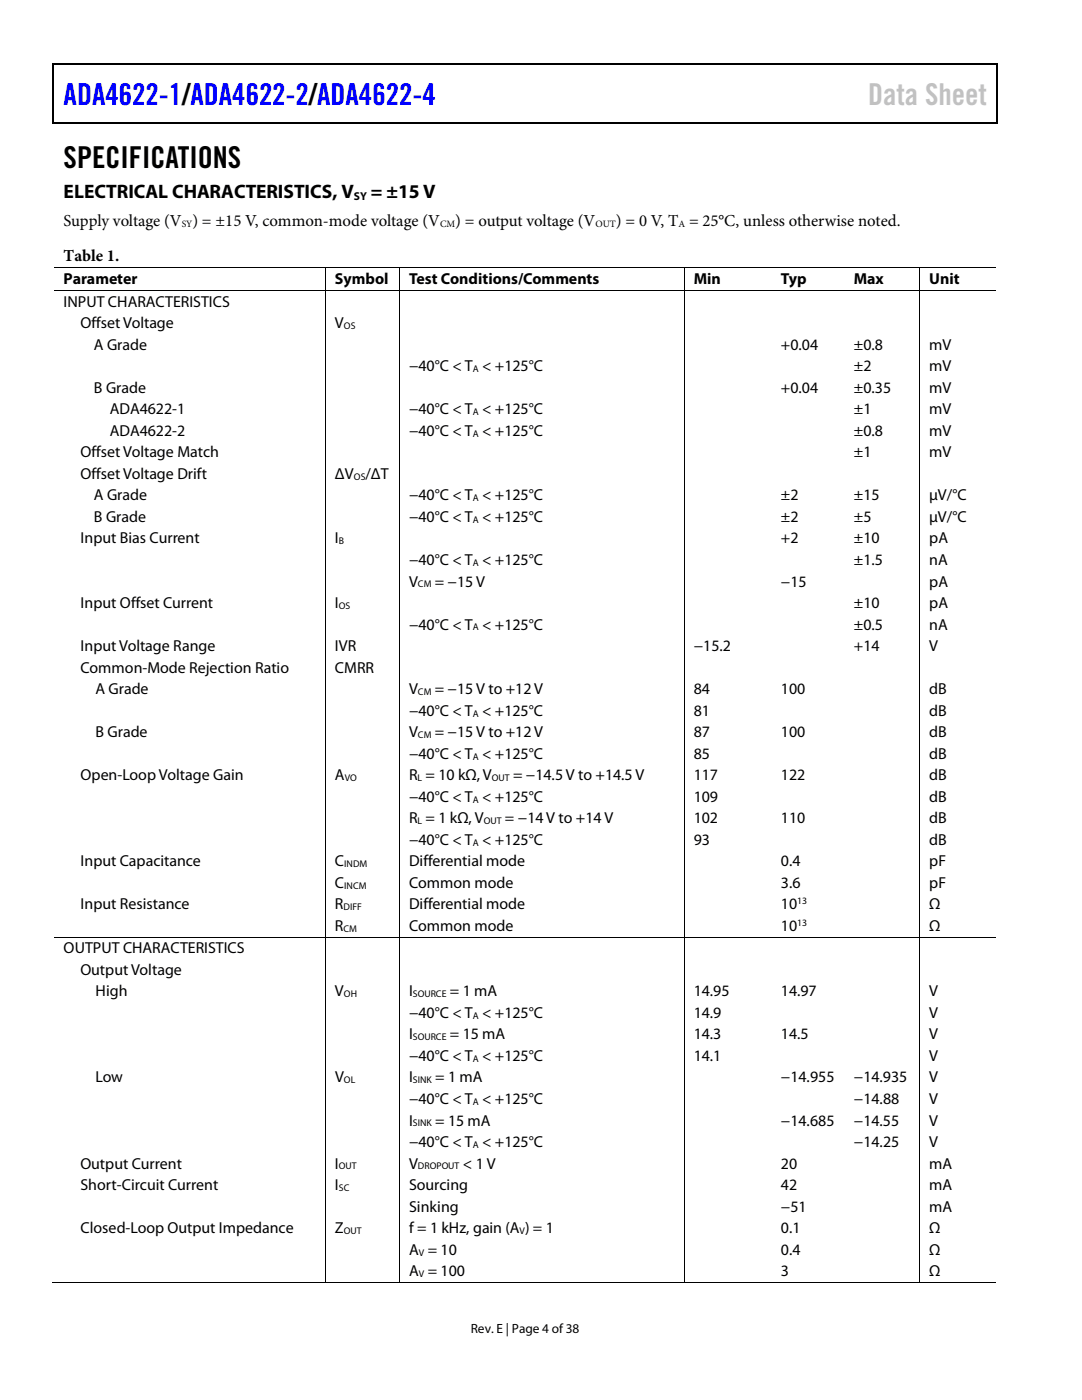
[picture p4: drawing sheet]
<svg xmlns="http://www.w3.org/2000/svg" width="216mm" height="279mm" viewBox="0 0 216 279" stroke-linecap="round" stroke-linejoin="round" font-family="sans-serif">
<defs><g id="words">
<text font-size="6" fill="#00f" x="12.7" y="20.9">ADA4622-1/ADA4622-2/ADA4622-4</text>
<text font-size="6" fill="#c1c1c1" x="173.2" y="20.9">Data Sheet</text>
<text font-size="6" x="12.7" y="33.6">SPECIFICATIONS</text>
<g font-size="3.9">
<text x="12.7" y="39.6">ELECTRICAL CHARACTERISTICS, V</text>
<text x="74" y="39.6">= ±15 V</text>
</g>
<g font-size="3.3">
<text x="12.7" y="45">Supply voltage (V ) = ±15 V, common-mode voltage (V</text>
<text x="90.8" y="45">) = output voltage (V</text>
<text x="122.9" y="45">) = 0 V, T = 25°C, unless otherwise noted.</text>
<text x="12.7" y="52.2">Table 1.</text>
</g>
<g font-size="3.2">
<text x="12.7" y="56.7">Parameter</text>
<text x="66.8" y="56.7">Symbol</text>
<text x="81.6" y="56.7">Test Conditions/Comments</text>
<text x="138.4" y="56.7">Min</text>
<text x="155.8" y="56.7">Typ</text>
<text x="170.4" y="56.7">Max</text>
<text x="185.4" y="56.7">Unit</text>
<text x="12.7" y="61.2">INPUT CHARACTERISTICS</text>
<text x="16" y="65.5">Offset Voltage</text>
<text x="66.8" y="65.5">V</text>
<text x="18.8" y="69.8">A Grade</text>
<text x="155.8" y="69.8">+0.04</text>
<text x="170.4" y="69.8">±0.8</text>
<text x="185.4" y="69.8">mV</text>
<text x="81.6" y="74.1">−40°C &lt; T &lt; +125°C</text>
<text x="170.4" y="74.1">±2</text>
<text x="185.4" y="74.1">mV</text>
<text x="18.8" y="78.4">B Grade</text>
<text x="21.9" y="82.7">ADA4622-1</text>
<text x="81.6" y="82.7">−40°C &lt; T &lt; +125°C</text>
<text x="155.8" y="78.4">+0.04</text>
<text x="170.4" y="78.4">±0.35</text>
<text x="170.4" y="82.7">±1</text>
<text x="185.4" y="78.4">mV</text>
<text x="185.4" y="82.7">mV</text>
<text x="21.9" y="87">ADA4622-2</text>
<text x="81.6" y="87">−40°C &lt; T &lt; +125°C</text>
<text x="170.4" y="87">±0.8</text>
<text x="185.4" y="87">mV</text>
<text x="16" y="91.3">Offset Voltage Match</text>
<text x="16" y="95.5">Offset Voltage Drift</text>
<text x="66.8" y="95.5">ΔV</text>
<text x="72.9" y="95.5">/ΔT</text>
<text x="170.4" y="91.3">±1</text>
<text x="185.4" y="91.3">mV</text>
<text x="18.8" y="99.9">A Grade</text>
<text x="81.6" y="99.9">−40°C &lt; T &lt; +125°C</text>
<text x="155.8" y="99.9">±2</text>
<text x="170.4" y="99.9">±15</text>
<text x="185.4" y="99.9">µV/°C</text>
<text x="18.8" y="104.1">B Grade</text>
<text x="81.6" y="104.1">−40°C &lt; T &lt; +125°C</text>
<text x="155.8" y="104.1">±2</text>
<text x="170.4" y="104.1">±5</text>
<text x="185.4" y="104.1">µV/°C</text>
<text x="16" y="108.5">Input Bias Current</text>
<text x="66.8" y="108.5">I</text>
<text x="81.6" y="112.7">−40°C &lt; T &lt; +125°C</text>
<text x="155.8" y="108.5">+2</text>
<text x="170.4" y="108.5">±10</text>
<text x="170.4" y="112.7">±1.5</text>
<text x="185.4" y="112.7">nA</text>
<text x="185.4" y="108.5">pA</text>
<text x="81.6" y="117.1">V</text>
<text x="86.8" y="117.1">= −15 V</text>
<text x="155.8" y="117.1">−15</text>
<text x="185.4" y="117.1">pA</text>
<text x="16" y="121.3">Input Offset Current</text>
<text x="66.8" y="121.3">I</text>
<text x="81.6" y="125.6">−40°C &lt; T &lt; +125°C</text>
<text x="170.4" y="121.3">±10</text>
<text x="170.4" y="125.6">±0.5</text>
<text x="185.4" y="121.3">pA</text>
<text x="185.4" y="125.6">nA</text>
<text x="16" y="129.9">Input Voltage Range</text>
<text x="66.8" y="129.9">IVR</text>
<text x="138.4" y="129.9">−15.2</text>
<text x="170.4" y="129.9">+14</text>
<text x="185.4" y="129.9">V</text>
<text x="16" y="134.2">Common-Mode Rejection Ratio</text>
<text x="66.8" y="134.2">CMRR</text>
<text x="19" y="138.5">A Grade</text>
<text x="81.6" y="138.5">V</text>
<text x="81.6" y="142.8">−40°C &lt; T &lt; +125°C</text>
<text x="86.8" y="138.5">= −15 V to +12 V</text>
<text x="138.4" y="138.5">84</text>
<text x="138.4" y="142.8">81</text>
<text x="155.8" y="138.5">100</text>
<text x="185.4" y="138.5">dB</text>
<text x="185.4" y="142.8">dB</text>
<text x="19" y="147.1">B Grade</text>
<text x="81.6" y="147.1">V</text>
<text x="86.8" y="147.1">= −15 V to +12 V</text>
<text x="138.4" y="147.1">87</text>
<text x="155.8" y="147.1">100</text>
<text x="185.4" y="147.1">dB</text>
<text x="16" y="155.7">Open-Loop Voltage Gain</text>
<text x="66.8" y="155.7">A</text>
<text x="81.6" y="151.4">−40°C &lt; T &lt; +125°C</text>
<text x="81.6" y="155.7">R = 10 kΩ, V</text>
<text x="102.4" y="155.7">= −14.5 V to +14.5 V</text>
<text x="138.4" y="155.7">117</text>
<text x="138.4" y="151.4">85</text>
<text x="155.8" y="155.7">122</text>
<text x="185.4" y="155.7">dB</text>
<text x="185.4" y="151.4">dB</text>
<text x="81.6" y="160">−40°C &lt; T &lt; +125°C</text>
<text x="138.4" y="160">109</text>
<text x="185.4" y="160">dB</text>
<text x="81.6" y="164.3">R = 1 kΩ, V</text>
<text x="100.8" y="164.3">= −14 V to +14 V</text>
<text x="138.4" y="164.3">102</text>
<text x="155.8" y="164.3">110</text>
<text x="185.4" y="164.3">dB</text>
<text x="16" y="172.9">Input Capacitance</text>
<text x="66.8" y="172.9">C</text>
<text x="81.6" y="168.6">−40°C &lt; T &lt; +125°C</text>
<text x="81.6" y="172.9">Differential mode</text>
<text x="138.4" y="168.6">93</text>
<text x="155.8" y="172.9">0.4</text>
<text x="185.4" y="168.6">dB</text>
<text x="185.4" y="172.9">pF</text>
<text x="66.8" y="177.2">C</text>
<text x="81.6" y="177.2">Common mode</text>
<text x="155.8" y="177.2">3.6</text>
<text x="185.4" y="177.2">pF</text>
<text x="16" y="181.5">Input Resistance</text>
<text x="66.8" y="181.5">R</text>
<text x="66.8" y="185.8">R</text>
<text x="81.6" y="181.5">Differential mode</text>
<text x="81.6" y="185.8">Common mode</text>
<text x="155.8" y="181.5">10</text>
<text x="155.8" y="185.8">10</text>
<text x="185.4" y="181.5">Ω</text>
<text x="185.4" y="185.8">Ω</text>
<text x="12.7" y="190.2">OUTPUT CHARACTERISTICS</text>
<text x="16" y="194.6">Output Voltage</text>
<text x="19" y="198.8">High</text>
<text x="66.8" y="198.8">V</text>
<text x="81.6" y="198.8">I</text>
<text x="81.6" y="203.2">−40°C &lt; T &lt; +125°C</text>
<text x="89.7" y="198.8">= 1 mA</text>
<text x="138.4" y="198.8">14.95</text>
<text x="138.4" y="203.2">14.9</text>
<text x="155.8" y="198.8">14.97</text>
<text x="185.4" y="198.8">V</text>
<text x="185.4" y="203.2">V</text>
<text x="81.6" y="207.4">I</text>
<text x="89.7" y="207.4">= 15 mA</text>
<text x="138.4" y="207.4">14.3</text>
<text x="155.8" y="207.4">14.5</text>
<text x="185.4" y="207.4">V</text>
<text x="81.6" y="211.8">−40°C &lt; T &lt; +125°C</text>
<text x="138.4" y="211.8">14.1</text>
<text x="185.4" y="211.8">V</text>
<text x="19" y="216">Low</text>
<text x="66.8" y="216">V</text>
<text x="81.6" y="220.3">−40°C &lt; T &lt; +125°C</text>
<text x="81.6" y="216">I</text>
<text x="86.8" y="216">= 1 mA</text>
<text x="155.8" y="216">−14.955</text>
<text x="170.4" y="216">−14.935</text>
<text x="170.4" y="220.3">−14.88</text>
<text x="185.4" y="216">V</text>
<text x="185.4" y="220.3">V</text>
<text x="81.6" y="224.6">I</text>
<text x="86.8" y="224.6">= 15 mA</text>
<text x="155.8" y="224.6">−14.685</text>
<text x="170.4" y="224.6">−14.55</text>
<text x="185.4" y="224.6">V</text>
<text x="16" y="233.2">Output Current</text>
<text x="66.8" y="233.2">I</text>
<text x="81.6" y="228.9">−40°C &lt; T &lt; +125°C</text>
<text x="81.6" y="233.2">V</text>
<text x="92.4" y="233.2">&lt; 1 V</text>
<text x="155.8" y="233.2">20</text>
<text x="170.4" y="228.9">−14.25</text>
<text x="185.4" y="228.9">V</text>
<text x="185.4" y="233.2">mA</text>
<text x="16" y="237.5">Short-Circuit Current</text>
<text x="66.8" y="237.5">I</text>
<text x="81.6" y="237.5">Sourcing</text>
<text x="155.8" y="237.5">42</text>
<text x="185.4" y="237.5">mA</text>
<text x="81.6" y="241.8">Sinking</text>
<text x="155.8" y="241.8">−51</text>
<text x="185.4" y="241.8">mA</text>
<text x="16" y="246.1">Closed-Loop Output Impedance</text>
<text x="66.8" y="246.1">Z</text>
<text x="81.6" y="250.4">A = 10</text>
<text x="81.6" y="246.1">f = 1 kHz, gain (A ) = 1</text>
<text x="155.8" y="250.4">0.4</text>
<text x="155.8" y="246.1">0.1</text>
<text x="185.4" y="250.4">Ω</text>
<text x="185.4" y="246.1">Ω</text>
<text x="81.6" y="254.7">A = 100</text>
<text x="155.8" y="254.7">3</text>
<text x="185.4" y="254.7">Ω</text>
</g>
<text font-size="2.7" x="93.9" y="266">Rev. E | Page 4 of38</text>
<text font-size="2.3" x="70.6" y="39.9">SY</text>
<g font-size="1.9">
<text x="36.3" y="45.2">SY</text>
<text x="87.8" y="45.2">CM</text>
<text x="118.8" y="45.2">OUT</text>
<text x="135.4" y="45.2">A</text>
<text x="68.6" y="65.7">OS</text>
<text x="94.3" y="74.3">A</text>
<text x="94.3" y="82.8">A</text>
<text x="94.3" y="87.1">A</text>
<text x="70.6" y="95.7">OS</text>
<text x="94.3" y="100">A</text>
<text x="94.3" y="104.3">A</text>
<text x="67.6" y="108.6">B</text>
<text x="94.3" y="112.9">A</text>
<text x="83.4" y="117.2">CM</text>
<text x="67.6" y="121.5">OS</text>
<text x="94.3" y="125.8">A</text>
<text x="83.4" y="138.7">CM</text>
<text x="94.3" y="143">A</text>
<text x="83.4" y="147.3">CM</text>
<text x="68.8" y="155.9">VO</text>
<text x="83.3" y="155.9">L</text>
<text x="94.3" y="151.6">A</text>
<text x="98.1" y="155.9">OUT</text>
<text x="94.3" y="160.2">A</text>
<text x="83.3" y="164.5">L</text>
<text x="96.5" y="164.5">OUT</text>
<text x="68.7" y="173.1">INDM</text>
<text x="94.3" y="168.8">A</text>
<text x="68.7" y="177.4">INCM</text>
<text x="68.5" y="181.7">DIFF</text>
<text x="68.5" y="186">CM</text>
<text x="159" y="180.4">13</text>
<text x="159" y="184.7">13</text>
<text x="68.6" y="199">OH</text>
<text x="82.4" y="199">SOURCE</text>
<text x="94.3" y="203.3">A</text>
<text x="82.4" y="207.6">SOURCE</text>
<text x="94.3" y="211.9">A</text>
<text x="68.6" y="216.2">OL</text>
<text x="82.4" y="216.2">SINK</text>
<text x="94.3" y="220.5">A</text>
<text x="82.4" y="224.8">SINK</text>
<text x="67.6" y="233.4">OUT</text>
<text x="83.4" y="233.4">DROPOUT</text>
<text x="94.3" y="229.1">A</text>
<text x="67.6" y="237.7">SC</text>
<text x="68.6" y="246.3">OUT</text>
<text x="83.6" y="250.6">V</text>
<text x="103.7" y="246.3">V</text>
<text x="83.6" y="254.9">V</text>
</g>
</g></defs>
<g fill="#000">
<path d="M10.5 12.7h.3v1h-.3zM10.5 12.7h.3v.3h-.3zM133.3 12.7h.3v.3h-.3zM198.8 12.7h.2v1h-.2zM198.8 12.7h.2v.3h-.2zM10.5 24.4h.3v.2h-.3zM133.1 24.4h.2v.2h-.2zM198.8 24.4h.2v.2h-.2zM64.9 53.3h.1v.2h-.1zM64.9 57.9h.1v.1h-.1zM79.6 53.3h.2v.2h-.2zM79.6 57.9h.2v.1h-.2z"/>
<path d="M136.4 53.3h.2v.2h-.2zM136.4 57.9h.2v.1h-.2zM153.9 53.3h.2v.2h-.2zM153.9 57.9h.2v.1h-.2zM168.5 53.3h.2v.2h-.2zM168.5 57.9h.2v.1h-.2zM183.4 53.3h.2v.2h-.2zM183.4 57.9h.2v.1h-.2zM64.9 186.9h.1v.2h-.1zM79.6 186.9h.2v.2h-.2zM136.4 186.9h.2v.2h-.2zM153.9 186.9h.2v.2h-.2z"/>
<path d="M168.5 186.9h.2v.2h-.2zM183.4 186.9h.2v.2h-.2zM64.9 255.9h.1v.1h-.1zM79.6 255.9h.2v.1h-.2zM136.4 255.9h.2v.1h-.2zM153.7 255.9h.1v.1h-.1zM168.2 255.9h.2v.1h-.2zM183.4 255.9h.2v.1h-.2z"/>
</g>
<path d="M10.7 13.7v10.7M10.8 12.8h122.5M133.6 12.8h65.2M198.9 13.7v10.7M10.8 24.5h188" fill="none" stroke="#000" stroke-width=".25"/>
<g fill="none" stroke="#000" stroke-width=".2">
<path d="M10.8 53.4h54.1M10.8 58h54.1M64.9 53.5v4.4M64.9 58v128.9M65 53.4h14.6M65 58h14.6M79.7 53.5v4.4M79.7 58v128.9M79.8 53.4h56.6M79.8 58h56.6M136.5 53.5v4.4M136.5 58v128.9"/>
<path d="M136.6 53.4h17.3M136.6 58h17.3M154.1 53.4h14.4M154.1 58h14.4M168.7 53.4h14.7M168.7 58h14.7M183.5 53.5v4.4M183.5 58v128.9M183.6 53.4h15.2M183.6 58h15.2M10.8 187h54.1M64.9 187.1v68.8"/>
<path d="M65 187h14.6M79.7 187.1v68.8M79.8 187h56.6M136.5 187.1v68.8M136.6 187h17.3M154.1 187h14.4M168.7 187h14.7M183.5 187.1v68.8M183.6 187h15.2M10.5 255.9h54.4M65 255.9h14.6M79.8 255.9h56.6"/>
<path d="M136.6 255.9h46.8M183.6 255.9h15.2"/>
</g>
<use href="#words"/>
</svg>
